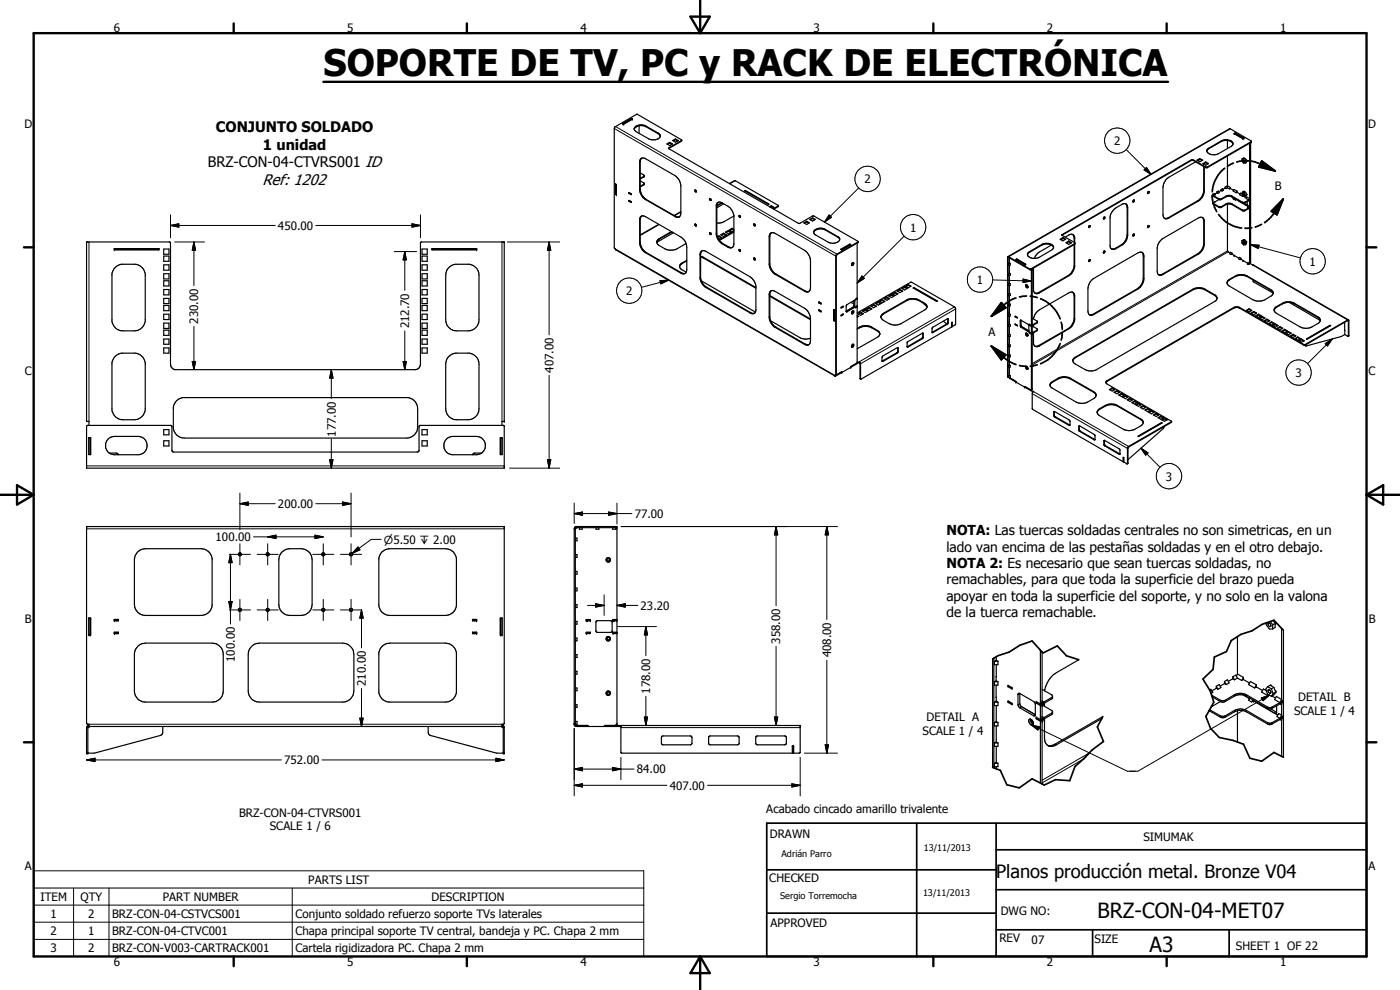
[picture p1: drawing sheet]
<svg xmlns="http://www.w3.org/2000/svg" width="420mm" height="297mm" viewBox="0 0 420 297" stroke-linecap="round" stroke-linejoin="round" font-family="sans-serif">
<defs><g id="words">
<text font-size="11" x="97.1" y="22.8">SOPORTE DE TV, PC y RACK DE ELECTRÓNICA</text>
<g font-size="6.3">
<text x="329.4" y="275.4">BRZ-CON-04-MET07</text>
<text x="345" y="285.6">A3</text>
</g>
<text font-size="5.5" x="298.9" y="263.4">Planos producción metal. Bronze V04</text>
<text font-size="4.6" x="78.8" y="55.4">Ref: 1202</text>
<g font-size="4.4">
<text x="64.8" y="39.8">CONJUNTO SOLDADO</text>
<text x="78.9" y="45">1 unidad</text>
<text x="62.3" y="50.2">BRZ-CON-04-CTVRS001 ID</text>
</g>
<g font-size="4.1">
<text x="284" y="160.5">NOTA: Las tuercas soldadas centrales no son simetricas, en un</text>
<text x="284" y="165.5">lado van encima de las pestañas soldadas y en el otro debajo.</text>
<text x="284" y="170.4">NOTA 2: Es necesario que sean tuercas soldadas, no</text>
<text x="284" y="175.3">remachables, para que toda la superficie del brazo pueda</text>
<text x="284" y="180.3">apoyar en toda la superficie del soporte, y no solo en la valona</text>
<text x="284" y="185.2">de la tuerca remachable.</text>
</g>
<g font-size="3.5">
<text x="34.2" y="9.6">6</text>
<text x="104.2" y="9.6">5</text>
<text x="174.2" y="9.6">4</text>
<text x="244.2" y="9.6">3</text>
<text x="314.2" y="9.6">2</text>
<text x="384.2" y="9.6">1</text>
<text x="7.3" y="38.4">D</text>
<text x="410.6" y="38.4">D</text>
<text x="334.3" y="43.5">2</text>
<text x="259.4" y="55">2</text>
<text x="382.6" y="56.9">B</text>
<text x="83.4" y="68.9">450.00</text>
<text x="273.1" y="69.5">1</text>
<text x="393" y="79.7">1</text>
<text x="187.9" y="88.6">2</text>
<text x="293.2" y="85.2">1</text>
<text x="59.5" y="97.1" transform="rotate(-90 59.5 97.1)">230.00</text>
<text x="122.8" y="98.6" transform="rotate(-90 122.8 98.6)">212.70</text>
<text x="296.7" y="100.7">A</text>
<text x="7.4" y="112.6">C</text>
<text x="166.1" y="111.8" transform="rotate(-90 166.1 111.8)">407.00</text>
<text x="388.8" y="113.1">3</text>
<text x="410.7" y="112.6">C</text>
<text x="100.7" y="131" transform="rotate(-90 100.7 131)">177.00</text>
<text x="349.9" y="144.2">3</text>
<text x="83.4" y="152.4">200.00</text>
<text x="190.5" y="155.4">77.00</text>
<text x="64.7" y="162.3">100.00</text>
<text x="192.3" y="182.9">23.20</text>
<text x="7.4" y="186.9">B</text>
<text x="410.8" y="186.9">B</text>
<text x="234.2" y="193.1" transform="rotate(-90 234.2 193.1)">358.00</text>
<text x="249.4" y="197.3" transform="rotate(-90 249.4 197.3)">408.00</text>
<text x="70.5" y="198.6" transform="rotate(-90 70.5 198.6)">100.00</text>
<text x="109.8" y="205.8" transform="rotate(-90 109.8 205.8)">210.00</text>
<text x="195.1" y="208.2" transform="rotate(-90 195.1 208.2)">178.00</text>
<text x="388.4" y="214.5">SCALE 1 / 4</text>
<text x="389.6" y="210.3">DETAIL B</text>
<text x="276.8" y="220.4">SCALE 1 / 4</text>
<text x="278.1" y="216.2">DETAIL A</text>
<text x="85.3" y="229.3">752.00</text>
<text x="191.1" y="232">84.00</text>
<text x="201" y="236.9">407.00</text>
<text x="71.7" y="245">BRZ-CON-04-CTVRS001</text>
<text x="230" y="243.9">Acabado cincado amarillo trivalente</text>
<text x="81" y="249.2">SCALE 1 / 6</text>
<text x="231" y="251.5">DRAWN</text>
<text x="343.1" y="252.3">SIMUMAK</text>
<text x="7.4" y="261.1">A</text>
<text x="410.7" y="261.1">A</text>
<text x="92.5" y="265.2">PARTS LIST</text>
<text x="230.9" y="264.6">CHECKED</text>
<text x="12.1" y="270.3">ITEM</text>
<text x="15.2" y="275.4">1</text>
<text x="24.2" y="270.3">QTY</text>
<text x="26.5" y="275.5">2</text>
<text x="33.6" y="275.5">BRZ-CON-04-CSTVCS001</text>
<text x="48.8" y="270.3">PART NUMBER</text>
<text x="88.6" y="275.5">Conjunto soldado refuerzo soporte TVs laterales</text>
<text x="129.5" y="270.3">DESCRIPTION</text>
<text x="300.3" y="274.5">DWG NO:</text>
<text x="15.2" y="280.6">2</text>
<text x="26.5" y="280.5">1</text>
<text x="33.6" y="280.6">BRZ-CON-04-CTVC001</text>
<text x="88.6" y="280.6">Chapa principal soporte TV central, bandeja y PC. Chapa 2 mm</text>
<text x="231.3" y="278.3">APPROVED</text>
<text x="15.2" y="285.7">3</text>
<text x="26.5" y="285.7">2</text>
<text x="33.6" y="285.7">BRZ-CON-V003-CARTRACK001</text>
<text x="88.6" y="285.7">Cartela rigidizadora PC. Chapa 2 mm</text>
<text x="299.9" y="282.6">REV</text>
<text x="309.6" y="283.3">07</text>
<text x="328.5" y="283.1">SIZE</text>
<text x="370.9" y="285.1">SHEET 1 OF 22</text>
<text x="34.2" y="289.9">6</text>
<text x="104.2" y="289.9">5</text>
<text x="174.2" y="289.9">4</text>
<text x="244.2" y="289.9">3</text>
<text x="314.2" y="289.9">2</text>
<text x="384.2" y="289.9">1</text>
</g>
<text font-size="3.3" x="115.2" y="163.1">n5.50 x 2.00</text>
<g font-size="2.7">
<text x="234.5" y="257.1">Adrián Parro</text>
<text x="277.2" y="255.3">13/11/2013</text>
<text x="234.1" y="269.7">Sergio Torremocha</text>
<text x="277" y="268.7">13/11/2013</text>
</g>
</g></defs>
<g fill="none" stroke="#000" stroke-width=".35">
<path d="M189.5 35.6l.3 .1-2.7 1.6M189.5 35.6l-2.7 1.5 .3 .2M189.5 35.6l-2.6 1.5 .2 .2M190.3 38.8l.6 .7 3.8 2.2 .9 .3h1a1.88 1.88 0 0 0 1.6-1.1M190.3 38.8a2.33 2.33 0 0 1 3.5-1l3.8 2.2 .5 .5 .1 .4M190.3 38.8a2.53 2.53 0 0 1 3.5-.8l4 2.3 .4 .6M191.8 37.7v2.3M370.7 39.9l-.3 .2 2.6 1.5M370.7 39.9l2.6 1.5-.3 .2M184.7 58.3h.1M184.7 55.2l.3 .2v3.1l-.3-.2zM188.8 57.8l.6 .4v.2l-.6-.4z"/>
<path d="M188.8 58l.6 .3M192.1 51.9l1.2 .8v.4l-1.2 .6M192.1 54.3l1.2 .7-.1 .5-1.1 .6M192.6 47.5l-.6 .9v8.7a4 4 0 0 0 1.7 2.8l9.1 5.2h1.1M192.6 47.5l-.5 1.1v8.1a3.9 3.9 0 0 0 1.8 3.1l8.8 5.1 1.2 .2M192.6 47.5l1.1 .1 8.9 5.1a3.9 3.9 0 0 1 1.7 3.1v8.2l-.4 1.1M193.3 52.7l-1.2 .8M193.3 55.1l-1.2 .8M200.1 43.2l.9-.5 .8 .5-.8 .5zM200.7 44.6l39 22.5 4.5-2.3 13.3 7.6M200.7 44.5v.1M201 42.9l-.7 .4"/>
<path d="M201 42.9l.6 .4M201 42.7v.2M201.9 42.2l.8-.5 .9 .5-.9 .5zM202.7 41.9l-.6 .4M202.7 41.9l.7 .4M202.7 41.7v.2M204.6 42l-13.3-7.7-6.8 3.8-.1 36.3 .3 .5 65.9 37.9M204.6 42l-3.9 2.3v.3M204.6 42l-.1 .4-3.8 2.1M208.5 57.1l.3-.1 .2 .5h-.3zM208.7 57l.3 .5M209 57.5l-.1 .1"/>
<path d="M213.1 59.6l.3 .5M213.2 59.6h-.3v.3l.5 .2M213.2 59.6l.2 .5M218.9 55.1l1.7-.9 13 7.4v.4l-1.4 .7M223.5 57.3l.2-.2 7.1 4.2h-.2zM223.7 57.1v.1M223.7 57.2l7 4.1M223.7 57.2l-.1 .1M340.3 60l-.3 .5M344.5 57.5l.1-.1a.28 .28 0 0 1 .2 .5 .28 .28 0 0 1-.4 0zM344.7 57.4l-.3 .6M358.8 48.6l-8 4.6a3.8 3.8 0 0 0-1.8 3.1v8.1l.5 1.1"/>
<path d="M359.2 48l.9-.4 .9 .4-.9 .6zM360.1 47.8l-.7 .4M360.1 47.8l.7 .4M360.1 47.6v.2M360.2 47.9l-.5 .1M361 49.1l.9-.5 .8 .5-.8 .5zM361.3 50v7.1a3.8 3.8 0 0 1-1.8 3.1l-8.9 5.1-1.1 .2M361.3 49.1v.1M361.4 50v7.3a3.8 3.8 0 0 1-1.7 3l-8.9 5.1-.7 .3-.6-.2M361.4 49.1v.2M361.9 48.8l.6 .4M361.9 48.8l-.7 .4"/>
<path d="M361.9 48.6v.2M364 58.3l.4-.3 .3 .5-.4 .2M364 58.3v.5M364 58.8h.1M364 58.8l1.8 1.1M364 58.3l.3 .4M364.3 58.7l-.3-.1 1.8 1h.8a3.3 3.3 0 0 1 2.5-1l4.1 2.1 2.1-1-.3 .2M365.2 57.9l-.6 .3M365.2 57.6l.5-.3 .2 .5-.4 .2M365.2 57.6l.3 .4M365.2 57.6v.3M365.2 57.9l.3 .1"/>
<path d="M365.8 59.9h.8a3.3 3.3 0 0 1 2.5-1.1l4.1 2.2 2.1-1.1M365.8 59.9l-1.2 .7M366.5 57.1l-.7 .4M366.5 56.9l.4-.3 .3 .5-.5 .2M366.5 56.9l.2 .4M366.5 56.9v.2M366.5 57.1l.2 .2M367.7 56.4l-.6 .4M367.7 56.1l.4-.2 .3 .4M367.7 56.1l.2 .5M367.7 56.1v.3M367.7 56.4l.2 .2"/>
<path d="M368.4 42.2v2.3M368.4 46.8v8.9M368.4 55.7l-.2 .3M368.4 55.7l.9 .6M368.4 56.3l.6 .4M368.4 56.3l-.5 .3M369.3 56.6l.9 .5M369.3 58.8l.9 .6M369.3 56.3l-.3 .4M369.3 56.6l-.3 .1M369.3 56.3v.3M370 43.1a2.61 2.61 0 0 0-3.4-.6l-3.8 2.1-.6 .7"/>
<path d="M370 43.2a2.23 2.23 0 0 0-3.2-1.1l-4.3 2.5-.3 .7M370 43.2l-.5 .7-3.8 2.2a2.48 2.48 0 0 1-3.5-.8M370 43v.2M370.3 59.4l-.2 .2 .4 .3M370.7 59.6l-.2 .3M370.8 59.7l3.7 2.1M370.8 59.7l-.3 .2M370.8 59.6v.1M371.3 57.7l.8 .5M371.3 57.4l-.3 .4M371.3 57.7l-.3 .1M371.3 57.4v.3"/>
<path d="M371.3 57.4l-.9-.5-.3 .4 .9 .5M372.7 58.2l-.4-.2-.3 .4 .9 .5M372.7 47.7h.5M372.7 47.7v.6l.5 .7 .5-.1M372.9 57.6l.6 .4M372.9 57.6l-.3 .4 .3 .7 .6 .4M373 58.8l-.1 .1M373 58.1l.4 .2v.3l-.4-.2zM373.1 48l.2 .2v.4l-.3-.2zM373.1 58.8l-.2 .1M373.2 47.5h.4M373.2 47.5l-.5 .2"/>
<path d="M373.2 47.7l.5 .6M373.3 47.5h.1M373.3 47.5h-.1M373.5 57.5l.3 .2M373.5 57.4v.1M373.5 58l.2 .7M373.5 57.4l-.6 .2M373.6 47.5l.5 .5M373.6 47.5l-.4 .2M373.6 59l.5 .3M373.7 48.3v.6M373.7 58.7l-.2 .4"/>
<path d="M373.8 57.7l.4 .7M373.8 57.7l-.3 .3M374.1 48l-.1 .8-.3 .1M374.1 48l-.4 .3M374.2 58.4l-.7 .7M374.2 58.4l-.5 .3M374.2 59.1l.8 .5-.2 .4-.8-.4zM374.9 43l.1 16.9M375 59.9l-.2 .1M375.2 42.8l.1 .3M375.3 42.8v.2M375.3 59.9h.1"/>
<path d="M375.3 43.1v35.8l-.4 .3M375.3 59.9l-.3 .2M375.5 42.3h.1M375.5 42.3l-6.5-3.6-66.5 38.3M375.5 42.7l-13.3 7.6h-.4l-3.7-2.2h-.5l-38.9 22.5M375.5 42.3l.1 .1M375.5 42.7h.1M375.5 42.7l-.2 .4M375.6 42.4l-13.5 7.8-4-2.3h-.5l-38.9 22.5 3.9 2.5M375.6 42.4l-.1 .3M34.3 74.6h13.4v.3h-13.4zM47.7 74.6v.3"/>
<path d="M49.1 74.7h1.6v1.6h-1.6zM49.1 79.5h1.6v1.6h-1.6zM49.1 76.8h1.6v1.6h-1.6zM126.6 74.7h1.6v1.6h-1.6zM126.6 76.8h1.6v1.6h-1.6zM126.6 79.5h1.6v1.6h-1.6zM129.7 74.6h13.3v.3h-13.3zM129.7 74.6v.3M188.8 60.4v-.3l.6 .4M188.8 60.4l.6 .3v-.2M188.8 60.4h.1M188.8 60.4l.6 .3"/>
<path d="M188.8 60.2l.6 .3M192.6 64.8l-.6 .9 .1 7.7a3.6 3.6 0 0 0 1.6 2.4l10.6 6.2 .5 .2 .9-.2M192.6 64.8l-.5 1.1v6.8a3.8 3.8 0 0 0 1.8 3l10.6 6.1 1.2 .2M192.6 64.8l1.1 .2 10.6 6.1a3.9 3.9 0 0 1 1.8 3.1v6.7l-.2 .8M197.1 72.7l.7 1a5.3 5.3 0 0 0 4.1 1.4l1-.3 3-1.7M197.1 72.5v.2M197.7 67.3l-5.6 3.2M201.5 69.5l-3.9 2.3-.5 .9M201.7 69.6l-3.9 2.2-.6 .7M202.1 69.8l-5 2.9M204.3 63.5l-2 1.1M206.1 78.3l-1.9 1.1-.2 .6"/>
<path d="M206.1 78.1l-1.6 .9-.5 1M208.7 67.2l-.2 .3 .4 .4 .1-.2M208.7 67.2l.3 .5M210.3 77.1l16.6 9.4M210.3 76.9l16.6 9.4M210.7 75.3l-.4 .8v7.3a3.8 3.8 0 0 0 1.7 2.7l13.3 7.7 1.1 .2M210.7 75.3l1.2 .1 13.2 7.7a4.1 4.1 0 0 1 1.8 2.8l-.2 7.7M210.7 75.3l-.6 .9v7.3a4 4 0 0 0 1.8 2.8l13.2 7.6 .7 .2 .6-.1M212.9 69.8l.4 .1 .1 .5-.4-.2zM213.1 69.8l.3 .5M215.5 60.7l-.4 .8v8.8l.8 1.8M215.5 60.7l1.2 .2a5.8 5.8 0 0 1 2.7 1.9l.8 1.8v8.8l-.2 .7-.4 .2"/>
<path d="M215.5 60.7l-.4 .4-.1 .5v8.8a4.1 4.1 0 0 0 1.7 2.8l2 1.1h.9M215.8 70.8l.8 .4-1 .5M215.8 71l.6 .4M215.8 71l-.4 .2M215.8 70.8l-.5 .2M215.8 70.8v.2M215.9 72.1l1 .9 2 1.2 .7 .1M216.3 70.4l.9-.4 .8 .4-.8 .6zM216.6 60.8l-1.5 .8M216.8 60.9l-1.7 .9M217.2 70.1l-.7 .4M217.2 70.1l.6 .4"/>
<path d="M217.2 70v.1M217.2 61.1l-2.1 1.3M217.7 69.6l.9-.4 .8 .4-.8 .5zM218.6 69.4l.6 .4M218.6 69.4l-.7 .4M218.6 69.2v.2M219.7 68.7l.5 .3M219.7 68.7l-.7 .4M219.7 68.5l-.8 .5 .8 .5 .5-.3M219.7 68.5l.5 .3M219.7 68.5v.2M220.2 64.8l-3.5 2-1.6 .1"/>
<path d="M220.2 69.6l-4.3 2.5M220.2 69.5l-4.4 2.5M221.9 64.6l-.1 .3 .2 .3h.2M221.9 74.8l-.1 .3 .2 .3h.2M221.9 64.6l.3 .6M221.9 74.8l.3 .6M226.3 77.4l.3 .2v.4l-.3-.1zM226.3 67.2l.3 .2v.4l-.3-.2zM226.4 67.2l.2 .5M226.4 77.4l.2 .5M231.1 70.1l.8-.3 .7 .2 8.9 5.1 .7 .6 .7 1.2 .3 1.3v8.2a1.09 1.09 0 0 1-.5 1.1 1.09 1.09 0 0 1-1.2-.1l-9.1-5.3a4 4 0 0 1-1.6-2.9v-8.2zM231.2 62.1h.1"/>
<path d="M231.4 62v.3M231.5 69.8l-.5 .9 .1 9.1a3.9 3.9 0 0 0 1.7 2.4l8.8 5.1 .5 .2 .7-.1M231.5 61.9l.6 .4M231.5 61.9l-.4 .2M231.5 61.7l.8 .5-.5 .3M231.5 61.7l-.5 .3M231.5 61.7v.2M233.6 61.8l-1.5 .9M241.2 66.8l.9-.4 .8 .4-.8 .6zM242.1 66.6l-.7 .4M242.1 66.6l.6 .4M242.1 66.4v.2"/>
<path d="M243 65.8l.9-.4 .8 .4-.8 .5zM243.9 65.6l-.7 .4M243.9 65.6l.6 .4M243.9 65.4v.2M244.2 69.8a2.6 2.6 0 0 1 3.5-.8l4 2.3 .3 .6M244.2 69.8a2.25 2.25 0 0 1 3.2-1.1l4.3 2.4 .3 .8M244.2 69.8l.3 .6 4 2.2a2.47 2.47 0 0 0 3.5-.7M251 76.6h.1M251 76.6v36M252.4 74.8l2.6-1.5 .3 .1-2.7 1.6zM252.4 74.8h.1M255.8 78.9l.3-.1 .1 .4-.3 .4-.3-.1"/>
<path d="M255.8 78.9l-.2 .6M255.8 78.9l-.2 .5M256 78.8l-.4 .7M257.2 72.9v35.8l-.2 .4M257.5 72.4h.1M257.5 72.8l-6.5 3.8M257.5 72.4v.4M257.5 72.6l-6.3 3.6-.4 .6v35.9M257.5 72.8h.1M302.6 77.3l6.4 3.6M302.6 77.3h.1M302.6 77.3v35.9"/>
<path d="M302.7 79v.5h.5v-.5M302.7 79h.5M302.9 77.3v1.6M302.9 79.5v2.4M302.9 78.9l.3 .1M302.9 78.9l-.2 .1M305.2 77.7l-.3 .2 2.6 1.5M305.2 77.7l2.6 1.6-.3 .1M315.5 73.5l-4.1 2.5-1 1.5M315.5 73.5a3.1 3.1 0 0 0-2.8 0l-4 2.4-.4 .6M315.5 73.5l.6 .6M316.2 74.1a1.87 1.87 0 0 0-1.6-1.1h-1l-.9 .3-4 2.4-.4 .8"/>
<path d="M316.2 74.1l-.1 .4-.5 .5-3.7 2.2-1 .3h-1a2.05 2.05 0 0 1-1.6-1M318.2 71.8l.8-.5 .8 .5-.8 .5zM319 71.5l.6 .4M319 71.5l-.7 .4M319 71.3v.2M319.6 71.2l1.1-.7a1.06 1.06 0 0 1 1.2-.2 1.06 1.06 0 0 1 .6 .9v1.6M319.9 72.8l.8-.5 .9 .5-.9 .5zM320.7 72.5l.7 .4M320.7 72.5l-.6 .4M320.7 72.3v.2M322.2 70.7l.2 2M322.4 73.4v6.5a4 4 0 0 1-1.8 2.8l-8.9 5.1-1.1 .1"/>
<path d="M322.5 73.3v6.7a4.4 4.4 0 0 1-1.8 2.8l-9.3 5.3a.93 .93 0 0 1-1.2-1v-6.7M322.6 72.9l-13.5 7.8M322.6 72.9l-.1 .4-13.1 7.6M326.7 68.2l.1 .1M326.8 78.5h.1M326.8 68.3h.1M327 77.9l-.3 .5M327 67.7l-.3 .5M327.1 67.6l-.4 .6M327.1 77.9l-.4 .3 .1 .3M327.1 77.9l.1 .2-.4 .4M327.1 67.6v.4l-.3 .3"/>
<path d="M331.3 65.2h.2a.3 .3 0 0 1 0 .4 .3 .3 0 0 1-.4 0zM331.4 75.3a.27 .27 0 0 1 .1 .4 .27 .27 0 0 1-.4 .1zM331.4 75.3l-.3 .5M331.4 65.1l-.3 .5M337.9 61.2l.4 1.1-.1 8.4a4.1 4.1 0 0 1-1.7 2.8l-2 1.1-.9 .1M337.9 61.2l.4 .4 .1 .8v8.1a3.7 3.7 0 0 1-1.7 3.1l-2 1.1-.7 .1-.4-.1M337.9 61.2h-1l-2 1.2a4 4 0 0 0-1.7 2.7v8.8l.4 .8M340.1 60.1l.3-.1v.2l-.3 .4zM340.1 70.3l.1-.1a.3 .3 0 0 1 .2 .4 .3 .3 0 0 1-.4 .2zM340.3 70.2l-.3 .5M342.7 75.7l.4 .4 .2 .8v7a4.1 4.1 0 0 1-1.8 2.8l-13.2 7.7-.7 .2-.7-.2M342.7 75.7l-1.2 .2-13.2 7.6a3.8 3.8 0 0 0-1.8 3.1v6.7l.4 1.1"/>
<path d="M342.7 75.7l.4 .8v7.3a4.1 4.1 0 0 1-1.7 2.8l-13.3 7.6-1.2 .2M344.5 67.7l.3-.1 .1 .3-.4 .4zM344.7 67.7l-.3 .5M348.3 72.1l11.4-6.7a1.08 1.08 0 0 1 1.2-.1 1.08 1.08 0 0 1 .5 1.1v7a3.7 3.7 0 0 1-1.7 2.8l-10.7 6.1a1.03 1.03 0 0 1-1.1 .2 1.03 1.03 0 0 1-.6-.9v-7.3l.2-1zM360.8 65.3l.5 1v6.8a3.9 3.9 0 0 1-1.8 3l-10.9 6.3h-.9M364 60.9v.3M364 61.1l2 1.2 .6-.1 1.8-1M364 60.9l2.1 1.2 2.3-1.1h.9l3.9 2.1 2.1-1.1-.3 .2M364 61.1v.1M364.6 60.6h.1M364.6 60.5l-.6 .4M364.6 60.5v.1"/>
<path d="M368.4 61.2v14l.7 .7M368.4 61.2l1.3 .2 3.3 1.9 .6-.1 1.7-.9M369.7 76.2l.7 .4M369.7 75.9l-.4-.2-.3 .4 .5 .3M369.7 75.9l-.2 .5M369.7 76.2l-.2 .2M369.7 75.9v.3M370.4 76.6l1.4 .9M371.8 60.2l2.3 1.4 .2-.1M372.4 77.8l2.1 1.2M372.4 77.5l-.5-.3-.2 .4 .4 .3M372.4 77.5l-.3 .4"/>
<path d="M372.4 77.8l-.3 .1M372.4 77.5v.3M372.7 72.2v.7l.5 .6 .5-.1M373.1 72.6l.3 .2-.1 .3-.2-.2zM373.2 72.2l.5 .6M373.2 72.2h-.5M373.3 72h-.1M373.3 72h.3M373.3 72l-.6 .2M373.4 61l.9 .5M373.6 72l.5 .5M373.6 72l-.4 .2"/>
<path d="M373.7 72.8v.6M374.1 72.5l-.1 .7-.3 .2M374.1 72.5l-.4 .3M374.3 60.5v1M374.6 61.6l.4 .3-.2 .5-.5-.3zM374.8 79.2l.2-.2-.4-.3-.3 .5h.5M375 60.1v2.1M375 62.4v16.7l-.4 .1M375 62.4l-.2 .2 .2 .1M375 60.1l-.2 .1 .2 .2M375 62.2l-.2 .2M375.1 79l29.6 17"/>
<path d="M375.3 62.3h.1M375.3 62.3l-.3 .1M34.3 80.6l1-.9 1.2-.4h4.2a3.5 3.5 0 0 1 2.9 2.9v14.2a3.4 3.4 0 0 1-3.4 2.9h-3.3a3.4 3.4 0 0 1-3.3-2.9v-14.2zM49.1 84.2h1.6v1.6h-1.6zM49.1 89.5h1.6v1.6h-1.6zM49.1 94.3h1.6v1.6h-1.6zM49.1 99.1h1.6v1.5h-1.6zM49.1 96.9h1.6v1.7h-1.6zM49.1 91.7h1.6v1.5h-1.6zM49.1 86.9h1.6v1.6h-1.6zM49.1 82.1h1.6v1.6h-1.6zM126.6 82.1h1.6v1.6h-1.6z"/>
<path d="M126.6 84.2h1.6v1.6h-1.6zM126.6 86.9h1.6v1.6h-1.6zM126.6 89.5h1.6v1.6h-1.6zM126.6 91.7h1.6v1.5h-1.6zM126.6 94.3h1.6v1.6h-1.6zM126.6 96.9h1.6v1.7h-1.6zM126.6 99.1h1.6v1.5h-1.6zM134.4 80.6l1-.9 .8-.3 4.7-.1a3.4 3.4 0 0 1 2.9 3.3v13.3a3.3 3.3 0 0 1-3.4 3.4h-3.3a3.3 3.3 0 0 1-3.3-3.4v-13.3l.2-1.3zM204 80l.2 .6 1.7 1.1M205.9 81.7l-.2 .3M210.5 84.3l16.2 9.3M226.7 93.6l-.3 .4"/>
<path d="M231 87.7l.7-.5 .7 .1 9.1 5.2a4.2 4.2 0 0 1 1.7 3v6.8a1.1 1.1 0 0 1-.5 1.1 1.1 1.1 0 0 1-1.2-.1l-8.9-5.1a4 4 0 0 1-1.8-3v-6.8zM231 88.9l12.2 7M231 88.7l12.2 7M231.2 87.5l-.1 8.2a4.1 4.1 0 0 0 1.7 2.4l8.8 5.1 1.2 .2M231.3 96.3l9 5.2 1.1 .2 1.8-.2M231.5 87.2l-.4 .3M245.8 90.8l.6 .4v-.2M245.8 93l.6 .3v.3l-.6-.4zM245.8 90.8v-.2l.6 .4M245.8 90.8h.1M245.8 93.2h.1M245.8 93.2l.6 .3"/>
<path d="M245.8 90.6l.6 .4M245.8 90.8l.6 .4M250.2 92.9l.3 .2v3.1l-.3-.2zM250.2 96l.3 .1M252.4 92.2l.7-.3v.2l-.7 .4zM252.4 94.6l.7-.4v.2l-.7 .4zM252.9 94.4l-.5 .3M252.9 92l.2 .1M252.9 94.4h.2M252.9 91.9v.1M252.9 94.2v.2M252.9 92l-.5 .3"/>
<path d="M254.1 91.5l2.1-1.3 .3 .1-.1 2-2.3 1.3zM255.3 90.7l.9 .5M255.7 93.5l.2-.2a.43 .43 0 0 1 .2 .6 .43 .43 0 0 1-.5 .2zM255.8 93.4l-.2 .5M256 93.3l-.4 .7M256.2 90.2l-.1 1.9-2.2 1.3M257.2 93.9l16.3-9.2 13.2 7.6 .1 5-1.1 .7M257.2 94.9l.3 .1M257.2 94.7l.5 .2-.5 .3M257.2 98.8a4.1 4.1 0 0 1 4.4-.5l2 1.2 .5 .7M257.2 98.6a4 4 0 0 1 4.4-.5l2.2 1.4 .3 .7M257.2 91.7l-.5 .6 .5-.3"/>
<path d="M257.2 89.4l-.5 .6 .5-.4M257.4 94.1l.9-.5 .8 .5-.8 .5zM258.3 93.9l-.7 .3M258.3 93.9l.6 .3M258.3 93.6v.3M258.8 93.3l.9-.5 .8 .5-.8 .5zM259.7 93l-.7 .4M259.7 93l.6 .4M259.7 92.8v.2M259.9 92.7l.9-.5 .9 .5-.9 .4zM260.8 92.4l-.7 .4M260.8 92.4l.6 .4"/>
<path d="M260.8 92.2v.2M261.4 91.9l.8-.5 .8 .5-.8 .4zM262.2 91.6l-.7 .3M262.2 91.6l.6 .3M262.2 91.4v.2M262.8 91.1l.8-.5 .8 .5-.8 .4zM263.6 90.8l-.7 .3M263.6 90.8l.6 .3M263.6 90.6v.2M263.9 90.4l.8-.5 .9 .5-.9 .5zM264.7 90.1l-.6 .4M264.7 90.1l.7 .4"/>
<path d="M264.7 89.9v.2M265.3 89.6l.8-.5 .9 .5-.9 .5zM266.1 89.3l-.6 .4M266.1 89.3l.7 .4M266.1 89.1v.2M266.7 88.8l.8-.5 .9 .5-.9 .5zM267.5 88.5l-.6 .4M267.5 88.5l.7 .4M267.5 88.3v.2M267.8 88.1l.8-.4 .9 .4-.9 .5zM268.6 87.9l-.6 .4M268.6 87.9l.7 .4"/>
<path d="M268.6 87.7v.2M269.2 87.3l.9-.4 .8 .4-.8 .5zM270.1 87l-.7 .4M270.1 87l.6 .4M270.1 86.9v.1M270.6 86.5l.9-.5 .8 .5-.8 .5zM271.5 86.2l-.7 .4M271.5 86.2l.6 .4M271.5 86v.2M271.7 85.9l.9-.5 .8 .5-.8 .5zM272.6 85.6l-.7 .4M272.6 85.6l.7 .4"/>
<path d="M272.6 85.4v.2M274.3 86.3l7 4-.2 .2-7-4.1M274.3 86.3l-.2 .1M274.3 86.3v.1M274.3 86.4l7 4M274.3 86.4h-.2M276.9 99.9l-.1 1.5-4.6 2.7M277.1 91l1.1 .9M278.2 92.1l-.7-.9-1.8-1-.9-.4h-1.7l-8 4.4-.7 1M278.2 92.1l-.5 .8-7.5 4.3a4 4 0 0 1-3.3-.1l-1.8-1-.7-.9M278.2 92.1l-.2-.6-.5-.5-2.3-1.3h-2.5l-7.6 4.3-.6 .6-.1 .6M279.9 98.2l4.6-2.6-.1 1.6-4.6 2.6-.1-1.3z"/>
<path d="M283.1 96.4l1 .8M284.1 97.2l-4.4 2.5M284.4 95.6v1.1l-.3 .5M285.7 98v-1.3l-.1 .1v1.3l-27.3 15.7v-4.7l-.4-.6M285.7 98h.1M285.7 98l-.1 .1M302.7 94.3h.5M302.7 82.1h.5M302.7 97.4v.5h.5v-.5M302.7 82.1v.5h.5v-.5M302.7 85.1v.5h.5v-.5M302.7 88.2v.5h.5v-.5"/>
<path d="M302.7 91.3v.5h.5v-.5M302.7 94.3v.5h.5v-.5M302.7 88.2h.5M302.7 97.4h.5M302.7 91.3h.5M302.7 85.1h.5M302.9 88.1l-.2 .1M302.9 82.6v2.4M302.9 85.6v2.5M302.9 88.7v2.4M302.9 91.8v2.3M302.9 94.8v2.4"/>
<path d="M302.9 97.9v2.4M302.9 81.9l.3 .2M302.9 81.9l-.2 .2M302.9 88.1l.3 .1M302.9 94.1l.3 .2M302.9 94.1l-.2 .2M302.9 97.2l.3 .2M302.9 97.2l-.2 .2M302.9 91.1l.3 .2M302.9 91.1l-.2 .2M302.9 85l.3 .1M302.9 85l-.2 .1"/>
<path d="M304.7 94.9l.6 .3v.2l-.6-.3zM304.7 97.2l.6 .4v.2l-.6-.4zM304.7 95v.1M304.7 97.4h.1M304.7 97.4l.6 .3M304.7 94.9v.1M304.7 97.2v.2M304.7 95l.6 .3M306.3 96.1l2.3 1.3v2.1l-2.2-1.3-.2-.4zM306.4 96.1l.2 1.9 2.2 1.3M307.9 85.5l.5 .3v.5a.57 .57 0 0 1-.5-.8zM308 85.5l.5 .7"/>
<path d="M308 99.9l.5 .8M308.1 99.9a.4 .4 0 0 0-.2 .6 .4 .4 0 0 0 .6 .1v-.1M308.1 99.9l.1 .1M308.2 85.5l.3 .5M308.9 99.9l.6 .3M308.9 97.5v-.2l.6 .4M308.9 99.9v-.2l.6 .3M308.9 97.5l.6 .4M308.9 99.9h.1M308.9 97.5h.1M308.9 97.3v.2M308.9 99.7v.2"/>
<path d="M308.9 99.9l.7 .3M308.9 97.5l.7 .4M309 80.7h.1M309 80.9h.1M309 80.7l-6.5-3.7-.1 36 .2 .2M309.1 80.9h.2M309.3 80.9h.1M309.4 80.8v36.2M309.5 97.7h.1M309.5 100h.1M309.7 80.7l.1 16.8 .3-.1-.3-.2M309.8 97.7v2.2"/>
<path d="M309.8 95.5l1.4 .8 .2 .5-1.8 1.1M309.8 99.9l-.3 .1M309.8 97.5l-.3 .2M309.8 97.7l-.3 .2M309.8 99.6l.3 .1-.3 .2M309.8 97.7l.3-.1-.3 .4M309.9 97.9l1.3 .7 .2 .5-1.8 1.1M310.2 97.5v.5M310.2 99.9v3.1l.4 .9M311.4 98.9l-1.8 1.1M311.4 96.5l-1.8 1.2M321.9 87.7l-1.2 .2-9.3 5.4a3.8 3.8 0 0 0-1.2 2.4"/>
<path d="M321.9 87.7l.5 .8v7.3a4 4 0 0 1-1.8 2.8l-8.9 5.1-1.1 .2M321.9 87.7l.6 .9v7.3a4.1 4.1 0 0 1-1.8 2.8l-8.8 5.1-.5 .2-.8-.1M365.2 89.5l-.4-.7-3.2-1.8a4 4 0 0 0-3.6 0l-35.3 20.4-.7 .9M365.2 89.5l-.4-.9-3.2-1.9a4 4 0 0 0-3.6 0l-35.3 20.5-.7 .7v.4M365.2 89.5l-.3 .7-.4 .3-35.4 20.4a3.5 3.5 0 0 1-3.5 0l-2.9-1.7-.7-.9M368.2 85l.8-1 2.3-1.2a4 4 0 0 1 3 .2l7 4.1 .7 .7M368.2 85l.6 .7 7.2 4.3 1 .3h1.4l1.2-.3 2-1.2 .5-.8M368.2 85l.3-.9 2.2-1.3a3.9 3.9 0 0 1 3.6 0l7.3 4.2 .4 .6 .1 .4M374 93.1l.9-.5 .8 .5-.8 .5zM374.9 92.8l.6 .5M374.9 92.8l-.7 .5M374.9 92.6v.2"/>
<path d="M375.4 93.9l.9-.4 .8 .4-.8 .5zM376.1 84l.1 .6 5.9 3.3M376.3 93.6l.7 .4M376.3 93.6l-.7 .4M376.3 93.5v.1M376.8 94.7l.9-.4 .8 .4-.8 .5zM377.7 94.5l.7 .4M377.7 94.5l-.7 .4M377.7 94.3v.2M378 95.4l.8-.5 .8 .5-.8 .5zM378.8 95.1l.7 .4M378.8 95.1l-.6 .4"/>
<path d="M378.8 94.9v.2M379.4 96.2l.8-.4 .9 .4-.9 .5zM380.2 95.9l.7 .4M380.2 95.9l-.7 .4M380.2 95.8v.1M380.8 97l.8-.4 .9 .4-.9 .5zM381.6 96.8l.7 .4M381.6 96.8l-.7 .4M381.6 96.6v.2M381.9 97.7l.8-.5 .9 .5-.9 .5zM382.1 87.8v.2M382.4 92.9l.5-.8 2.2-1.3 2.1-.2 .9 .2 7.4 4.2 .6 .5 .1 .7"/>
<path d="M382.4 92.9l.5-.6 2-1.1a3.7 3.7 0 0 1 3.2-.2l7.4 4.2 .7 .8M382.4 92.9v.4l.7 .7 7.1 4.1a3.9 3.9 0 0 0 3.5 0l2-1.2 .5-.7M382.7 97.4l.7 .4M382.7 97.4l-.6 .4M382.7 97.2v.2M383.3 98.5l.8-.5 .9 .5-.9 .5zM384.1 98.2l.7 .4M384.1 98.2l-.6 .4M384.1 98v.2M384.7 99.3l.9-.5 .8 .5-.8 .5zM385.6 99l.6 .4M385.6 99l-.7 .4"/>
<path d="M385.6 98.8v.2M385.9 99.9l.8-.4 .8 .4-.8 .6zM386.7 99.7l.6 .4M386.7 99.7l-.7 .4M386.7 99.5v.2M386.9 90.7l9.3 5.4M396.2 96v.2M399.1 97.6l.2 .1M403.6 99.1h.1M403.6 96.7v3.7M34.3 107.2l1-.8 1.2-.4h4.2a3.5 3.5 0 0 1 2.9 2.8v14.3a3.4 3.4 0 0 1-3.4 2.8h-3.3a3.4 3.4 0 0 1-3.3-2.8v-14.3zM49.1 104.4h1.6v1.6h-1.6z"/>
<path d="M49.1 101.7h1.6v1.6h-1.6zM126.6 104.4h1.6v1.6h-1.6zM126.6 101.7h1.6v1.6h-1.6zM134.4 107.2l1-.8 .8-.4h4.7a3.4 3.4 0 0 1 2.9 3.3v13.3a3.3 3.3 0 0 1-3.4 3.3h-3.3a3.3 3.3 0 0 1-3.3-3.3v-13.3l.2-1.3zM250.8 112.7l-.3-.1 .1 .3M251 112.6l-.2 .1M252.6 111.8l-2 1.1M252.6 111.8v-.3l-1.6 1M255.3 110.2l-2.7 1.6M255.8 103.4l.1-.1a.45 .45 0 0 1 .2 .6 .45 .45 0 0 1-.5 .2M255.8 103.4l-.2 .7M255.8 103.4l-.2 .5"/>
<path d="M256 103.3l-.4 .8M257.9 108.8l.2 .3v4.5l.2 .1M257.9 108.8l-2.6 1.4M257.9 108.5l-2.6 1.5v.2M257.9 108.5v.3M264.1 100.2l-.8 1-6.1 3.4M265 106.8l4.5-2.4 .1 1.1-.3 .5-4.5 2.5-.1-1.2zM269.4 104.3l-.2 1.5-4.5 2.6M272.4 102.6l4.6-2.7 .1 1.4-.3 .3-4.3 2.5h-.3zM302.7 103.5h.5M302.7 112.7h.5M302.7 103.5v.5h.5v-.5"/>
<path d="M302.7 100.5h.5M302.7 100.5v.5h.5v-.5M302.7 106.6v.5h.5v-.5M302.7 109.6v.6h.5v-.6M302.7 112.7v.5M302.7 106.6h.5M302.7 109.6h.5M302.8 113.2l.2 .3 1.9 1.1M302.9 113.2l.2 .1M302.9 101v2.4M302.9 104v2.4M302.9 107.1v2.4"/>
<path d="M302.9 110.2v2.3M302.9 103.4l-.2 .1M302.9 100.3l.3 .2M302.9 100.3l-.2 .2M302.9 106.4l.3 .2M302.9 106.4l-.2 .2M302.9 112.5l.3 .2M302.9 112.5l-.2 .2M302.9 109.5l.3 .1M302.9 109.5l-.2 .1M302.9 103.4l.3 .1M303 113.2l.1 .1"/>
<path d="M303.1 113.3l1.8 1.1v.2M303.1 113.4l.1 .1M303.2 112.7v.5h-.6M304.9 114.6l2.6 1.6M307.5 116.2l2.5 1.4M307.5 116.2v-.2l2.7 1.5-.2 .1M307.8 110.1l.4-.1 .2 .8-.4-.1zM308 109.9l.5 .8M308.2 100l.3 .5M308.2 110l.3 .5M308.2 100l.2 .5M308.4 100.5h.1"/>
<path d="M309.8 100.1v16.7l-.5 .2M309.8 100.1l-.3 .1M309.8 100.1l.3-.2-.3 .5M310 117.6l-.2 .5v4.5l.2 .3 27.1 15.7M315.1 115.6l.2-.6 .6-.5a5.5 5.5 0 0 1 2.9-1.4h1.1l1.3 .4 7 4 .7 .8M315.1 115.6l.5 .8 7.3 4.2a3.9 3.9 0 0 0 3.6 0l1.7-1 .8-.9M315.1 115.4v.2M315.2 115.4l.7-.7a5.5 5.5 0 0 1 2.9-1.4h1.4l1 .4 7 4 .6 .6M328.8 118.3l.2 .4M328.9 118.3l.1 .4M332.9 116.9l.9-.5 .8 .5-.8 .4zM333.8 116.6l.6 .4"/>
<path d="M333.8 116.6l-.7 .4M333.8 116.4v.2M334.3 117.7l.9-.5 .8 .5-.8 .5zM335.2 117.4l.7 .4M335.2 117.4l-.7 .4M335.2 117.2v.2M335.7 118.5l.9-.5 .8 .5-.8 .5zM336.6 118.2l.7 .4M336.6 118.2l-.7 .4M336.6 118v.2M336.9 119.1l.8-.4 .8 .4-.8 .5zM337.7 118.9l.7 .4"/>
<path d="M337.7 118.9l-.7 .4M337.7 118.7v.2M338.3 119.9l.8-.4 .8 .4-.8 .5zM339.1 119.7l.7 .4M339.1 119.7l-.7 .4M339.1 119.5v.2M387.3 100.8l.8-.5 .8 .5-.8 .5zM388.1 100.5l.6 .4M388.1 100.5l-.7 .4M388.1 100.3v.2M388.7 101.6l.8-.5 .8 .5-.8 .5zM389.5 101.3l.7 .4"/>
<path d="M389.5 101.3l-.7 .4M389.5 101.1v.2M389.8 102.2l.8-.5 .8 .5-.8 .5zM390.6 101.9l.7 .4M390.6 101.9l-.7 .4M390.6 101.7v.2M391.3 103.6l-19.3-11.1-1.1-.3-39 22.6M391.3 103.6h.1M391.3 103.4h.1M391.3 103.4l-19.3-11.2-1.3-.1-38.8 22.5 .4 .6 19.3 11.2M391.4 103.6h.2M391.6 103.6l.2 .2"/>
<path d="M391.7 103.6h-.1M391.7 103.6l.1 .2M392.1 101.7l7-4.1 .3 .1-7.2 4.1zM403.6 100.4l-1.1 .6-10.7 2.8M403.6 100.4l1 .5M404.6 100.9l.2-.1v-4.6l-.1-.3-13.3 7.5M404.6 100.9l.1-4.7h-.3l-12.7 7.4M26.1 127.7l25.2-.1 .3 .3v7.2l.5 .5h73.2l.5-.3v-7.4l.3-.3h25.1l.1 .2v12.7h-125.3zM26.7 131.4h.5v5h-.5zM26.7 127.6v-1.2h-.7v-53.8l25.1 .1 .1 36.6 .2 .8 .6 .6 .5 .2h72.3l.5-.2 .5-.3 .4-1.1 .1-36.6 25-.1v53.8h-.6v1.2M26.7 131.4v5M26.7 136.4h.5"/>
<path d="M27.2 131.4v5M32.6 131.6l1.8-.7h7.1a2.75 2.75 0 0 1 2.6 2.8 2.75 2.75 0 0 1-2.6 2.7h-7.1a2.78 2.78 0 0 1-2.6-1.8 2.78 2.78 0 0 1 .8-3zM32.8 135.9h2l.7 .5M49.1 128.9h1.6v1.6h-1.6zM49.1 132.2h1.6v1.6h-1.6zM52.7 120.6l1-.9 1.2-.4h67.6a3.4 3.4 0 0 1 2.8 3.3v5.5a3.3 3.3 0 0 1-3.3 3.3h-66.7a3.4 3.4 0 0 1-3.3-2.9v-6.3zM126.6 128.9h1.6v1.6h-1.6zM126.6 132.2h1.6v1.6h-1.6zM134.1 131.6l1.8-.7h7.1a2.75 2.75 0 0 1 2.7 2.8 2.75 2.75 0 0 1-2.7 2.7h-7.1a2.76 2.76 0 0 1-2.6-1.8 2.76 2.76 0 0 1 .8-3zM144.6 135.9h-2.1l-.5 .2-.1 .3M150.1 131.4h.6v5h-.6zM150.2 131.4v5"/>
<path d="M150.2 136.4h.5M150.7 131.4v5M316.3 123.5h.2l4.5 2.6v1.5l-4.5-2.5-.2-.3zM316.4 123.4l.2 1.6 4.5 2.6M323.8 127.8l4.8 2.7v1.5l-4.7-2.6zM324 127.8l-.1 1.1 .3 .5 4.4 2.5M329.3 123.8l.1-.6 .6-.6a5.6 5.6 0 0 1 3-1.4l1.4 .1 .9 .3 7.3 4.3 .5 .5v.4M329.3 123.8l.7-.9a5.6 5.6 0 0 1 3-1.4h1.4l.9 .3 7.1 4.1 .7 .9M329.3 123.8l.7 .9 7.1 4.1a3.8 3.8 0 0 0 3.5 0l1.8-1 .7-1M331.4 132.1v1.6l4.5 2.6h.2M331.4 132.1h.1M331.4 132.1l4.6 2.6 .1 1.6"/>
<path d="M331.5 132.1v1.1l.2 .5 4.4 2.5M337.1 138.6v-1.4l.2 .1v1.3l1 .6M337.1 138.6h.2M339.7 120.8l.8-.5 .9 .5-.9 .4zM340.5 120.5l.7 .4M340.5 120.5l-.7 .4M340.5 120.3v.2M340.8 121.4l.9-.5 .8 .5-.8 .5zM341.5 130.9l7.1-4.1 .2 .1-7.1 4.1zM341.7 121.1l.6 .4M341.7 121.1l-.7 .4M341.7 120.9v.2"/>
<path d="M342.2 122.2l.9-.5 .8 .5-.8 .5zM343.1 121.9l.6 .4M343.1 121.9l-.7 .4M343.1 121.7v.2M343.6 123l.9-.4 .8 .4-.8 .5zM344.5 122.7l.6 .4M344.5 122.7l-.7 .4M344.5 122.6v.1M344.7 123.7l.9-.5 .8 .5-.8 .5zM345.6 123.4l.6 .4M345.6 123.4l-.7 .4M345.6 123.2v.2"/>
<path d="M346.1 124.5l.9-.5 .8 .5-.8 .5zM347 124.2l.6 .4M347 124.2l-.7 .4M347 124v.2M347.5 125.3l.9-.5 .8 .5-.8 .5zM348.4 125l.6 .4M348.4 125l-.7 .4M348.4 124.8v.2M348.6 126.8v.1M348.6 126.9h.1M348.6 126.9l-7 4M348.6 125.9l.9-.4 .8 .4-.8 .5z"/>
<path d="M349.4 128l-.4 .7-10.5 9.2M349.5 125.6l.7 .4M349.5 125.6l-.7 .4M349.5 125.5v.1M351.6 126.4l-.1 .3-12.8 7.5-.2 .2v4.6l-.2 .2M351.6 126.4l-12.9 7.5-.3 .5-.1 4.8M26 158h125.3v59.1l-.1 .2h-.5v.7h-124v-.7h-.5l-.2-.3zM172.7 158.5v58.9l.2 .2 3.5 .1v.3M172.7 158.7l.3-.4h12.2v-.3h-12.4l-.5 .7v58.6M172.9 158.4l-.1 .1M173.2 158.3l-.2 .1M173.9 158.3v.5h.8v-.5"/>
<path d="M178.9 158.3v.5h.8v-.5M183.9 158.3v.5h.8v-.5l.5 .5v58.4M185.1 158.3v.3M41.3 165.6l1.1-.7 1.3-.3h16.7a3.4 3.4 0 0 1 3.3 3v14.1a3.4 3.4 0 0 1-3.3 3h-16.7a3.3 3.3 0 0 1-3.4-3.4v-13.3l.3-1.3zM84.7 165.6l1.1-.7 .8-.2 3.7-.1a3.3 3.3 0 0 1 3.4 3.4v13.3a3.3 3.3 0 0 1-3.4 3.4h-3.3a3.4 3.4 0 0 1-3.3-3.4v-13.3l.2-1.3zM114.6 165.6l1.1-.7 1.3-.3h16.7a3.4 3.4 0 0 1 3.3 3v14.1a3.4 3.4 0 0 1-3.3 3h-16.7a3.4 3.4 0 0 1-3.3-3v-14.1zM172.7 166.4h.5v.9h-.5M172.7 161.5h.5v.8h-.5M172.7 171.4h.5v.9h-.5M172.7 176.4h.5v.9h-.5M26.7 185.5h.5v5h-.5zM26.7 185.5v5"/>
<path d="M27.2 185.5v5M27.2 186.2h.1M27.2 185.9h.1M27.2 190.1h.1M27.2 189.7h.1M34.3 189.7h1.2v.4h-1.2zM34.3 185.8h1.2v.5h-1.2zM34.3 185.9h1.2v.3h-1.2M34.3 189.7h1.2v.4h-1.2M41.3 194l1.1-.8 1.3-.2h20a3.4 3.4 0 0 1 3.3 3.3v11a3.3 3.3 0 0 1-3.3 3.4h-20a3.3 3.3 0 0 1-3.4-3.4v-11l.3-1.3zM75.5 194l1.1-.8 1.2-.2h25a3.5 3.5 0 0 1 3.4 3.3v11a3.4 3.4 0 0 1-3.4 3.4h-25a3.3 3.3 0 0 1-3.3-3.4v-11l.2-1.3zM114.6 194l1.1-.8 1.3-.2h16.7a3.4 3.4 0 0 1 3.3 2.9v11.9a3.3 3.3 0 0 1-3.3 2.9h-16.7a3.3 3.3 0 0 1-3.3-2.9v-11.9l.4-1.3z"/>
<path d="M141.8 185.8h1.2v.5h-1.2zM141.8 189.7h1.2v.4h-1.2zM143 185.9h-1.2v.3h1.2M143 189.7h-1.2v.4h1.2M150.1 185.5h.6v5h-.6zM150.1 186.2h.1M150.1 185.9h.1M150.1 190.1h.1M150.1 189.7h.1M150.2 185.5v5M150.7 185.5v5M172.7 191.4h.5v.9h-.5"/>
<path d="M172.7 181.4h.5v.9h-.5M172.7 186.4h.5v.9h-.5M172.7 196.4h.5v.9h-.5M176 185.9h1.2v.3h-1.2zM176 189.7h1.2v.4h-1.2zM177.2 185.9v.3M177.2 189.7v.4M179 186.3h4.5l.2 .3v2.8l-.2 .3h-4.5l-.2-.3v-2.8zM185.2 185.9h-1.2v.3h1.2M185.2 189.7h-1.2v.4h1.2M297.9 197.7v32.6M298.3 197.5v32.9"/>
<path d="M298.4 198.4h1.1M298.4 198.4v1h1.1v-1M299 199.4l-.1 4.9M299 197.1v1M299 198.1l.5 .3M299 198.1l-.6 .3M312.2 195.1v39.8M312.7 195.6v15.3l.6-.3-.6-.3M323.8 198l-6.8 3.8a8 8 0 0 0-3.5 5.5M371.4 191v11.2M380 186.9v.6l.9 1.2h1M380.6 186.9a.65 .65 0 0 1 .7 .4 .65 .65 0 0 1-.1 .7l-.5-.3z"/>
<path d="M381.2 186.5l.8 1M382 187.5l-.1 1.2M382.1 186.2l.8 .7M382.9 186.9l-.2 1.4-.8 .4M382.9 186.9l-.9 .6M384.6 188.6v21.9M385.2 189.1v21.1l-.6 .3M26.6 218l-.2 .2v7.8M26.6 218.1l-.2 .2M26.7 217.7l-.5 .1-.2 .5v7.7h2.3l19.8-5.3 .7-.6v-2.1M26.8 218l-.2 .1M150.5 218l.3 .1"/>
<path d="M150.7 217.7h.3l.3 .4v7.9h-2.3l-19.8-5.3-.6-.6-.1-2.1M150.7 218h.1M150.8 218l.2 .3v7.7M150.8 218.1l.2 .4M172.3 217.3l.5 .7h13.5M172.7 216.5h.5v.8h-.9M172.7 201.4h.5v.9h-.5M172.7 206.4h.5v.9h-.5M172.7 211.5h.5v.8h-.5M172.8 217.6l-.1-.3 .5 .4M172.8 217.6h.2M172.9 217.6h.1"/>
<path d="M176.4 217.7v.3M184.9 217.6l-.3 .1M185.1 217.4l-.4 .2M185.2 217.2l-.1 .2M186.3 217.7v8.1l.2 .2h53.4l.2-.3v-8h-58.7v.3M298.4 210.7h1.1M298.4 204.6v1h1.1v-1M298.4 210.7v1h1.1v-1M298.4 216.8v1h1.1v-1M298.4 216.8h1.1M298.4 204.6h1.1M298.4 204.6l.6-.3 .5 .3"/>
<path d="M298.9 205.6l.1 4.8M299 211.7v4.8M299 217.8v4.8M299 210.4l.5 .3M299 210.4l-.6 .3M299 216.5l.5 .3M299 216.5l-.6 .3M302.5 205.6l1.3 .7v.5l-1.3-.8zM302.5 210.3l1.3 .7v.5l-1.3-.8zM302.7 205.7v.2M302.7 210.4v.2M302.7 205.9l-.2 .1"/>
<path d="M302.7 210.6l-.2 .1M302.7 210.6l1.1 .6M302.7 205.9l1.1 .6M305.6 208.1h.5l4.5 2.8v3.9l-4.8-2.7-.3-.6zM306.1 208.1l.1 3.6 4.5 2.8M309.3 215.8l.2 .9 .7 .6M309.4 215.8h-.2a.99 .99 0 0 0-.4 1 .99 .99 0 0 0 .7 .8h.4l.3-.3M309.4 215.8l.1 .1M309.5 215.9l.7 1M309.6 215.9l.2 .8 .4 .2M310.2 216.9v.4M311 215.6l1.2 .8 .5-.3"/>
<path d="M311 210.9v-.4l1.2 .7M311 215.6v-.4l1.2 .7M311 210.9l1.2 .8M311.1 215.6h-.1M311.1 210.9h-.1M311.1 210.5v.4M311.1 215.2v.4M311.1 210.9l1.2 .7M312.2 215.9h.1M312.2 211.2h.1M312.7 211.3v4.3M312.7 216.7l.6-1-.6 .3v19.2"/>
<path d="M312.7 210.9l-.5 .3M312.7 215.6l-.5 .3M312.7 211.4l-.5 .3M312.7 206.8l3.1 1.8 .1 .8-3.6 2.2M312.7 211.3l.6-.3-.6 1M312.7 215l.6 .3-.6 .3M313 211.6l2.8 1.7 .1 .8-3.6 2.2-1.2-.7M313.5 210.9v1.1M315.9 213.7l-3.6 2.2M315.9 209l-3.6 2.2M330.7 215.6l-13.7 7.9a2.16 2.16 0 0 1-2.5 .2 2.16 2.16 0 0 1-1-2.3v-5.8M331 215l-14.4 8.3-1.4 .5-.8-.2"/>
<path d="M362.9 213.2l3.9 2.1 .9-.1 3.7-2M363 212.9l3.6 2 1.1-.1 2.8-1.7a3.9 3.9 0 0 1 3.5 0l7 3.9 .7-.1 3.4-2M363 207.1l.4-.3 .6 1-.5 .2M363.6 208.6l2.8 1.6 .7 .1 3.4-1.9a3.9 3.9 0 0 1 3.5 0l7 3.9 .7-.1 3.4-2M363.8 207.2v.1M363.8 211.9h.1M363.8 207.2l-.1 .1M363.8 211.9l-.3 .1M363.8 209.1l2.5 1.4M365 206.5l-1.2 .8M365 205.9l.9-.5 .5 .9-.9 .5M365 205.9l.5 .9"/>
<path d="M365 205.9v.6M365 206.5l.5 .3M366.3 210.5l.5 .2 .7-.1 3-1.7a3.8 3.8 0 0 1 3.3-.2l7.2 4 .7-.1 3.4-2M366.3 210.5l-2.5 1.4M367.5 205.1l-1.3 .8M367.5 204.5l.9-.5 .5 .9-.9 .5M367.5 204.5l.5 .9M367.5 204.5v.6M367.5 205.1l.5 .3M370 203.7l-1.4 .7M370 203.1l.9-.5 .5 .9M370 203.1l.5 .9"/>
<path d="M370 203.1v.6M370 203.7l.5 .3M371.4 213.2v9.4M371.4 213.2l1.4-.1 1 .3 7.2 4 .7-.1 3.4-2M371.4 202.2l1.8 1M371.4 202.2l-.4 .7M371.4 203.5l1.2 .7M371.4 203.5l-.9 .5M373.1 208.5l1.9 1.1M373.2 203.9l1.8 1M373.2 203.2l-.6 1M373.2 203.9l-.6 .3"/>
<path d="M373.2 203.2v.7M375.1 209.5l-.4 .6 .9 .5M376 210l-.4 .6M376.2 210.1v.2M376.2 210.3l7.2 4.2M376.2 210.3l-.6 .3M377.1 206.1l1.8 1.1M377.1 205.5l-.6 .9M377.1 206.1l-.6 .3M377.1 205.5v.6M377.1 205.5l-1.8-1-.6 .9 1.8 1M378.1 211.2l4.5 2.8 .3 .1 .2-.4"/>
<path d="M380 207.2l-.8-.5-.6 .9 1.8 1.1M380.4 206l.9-.5 1 .7M380.4 206l1.1 .7M380.4 206l-.6 .8 .6 1.5 1.1 .6M380.6 208.4l-.2 .3M380.6 207a.59 .59 0 0 1 .7 .3 .59 .59 0 0 1-.1 .7l-.6-.4zM380.8 208.4l-.4 .3M381.4 212.7l1.7 1M381.5 206.7l.6 1.4M381.7 208.8l1.1 .6M382.1 208.1l-.6 .8M382.3 206.2l.7 1.4"/>
<path d="M382.3 206.2l-.8 .5M383 207.6l-.7 .9-.8 .4M383 207.6l-.9 .5M383.1 209l1.5 .9-.5 .9-1.6-.9zM383.1 211.8v1.9M383.4 214.5h.1M383.7 214.1l.9 .5-.5 .9-.9-.5zM384.6 211.5l-.5-.3 .5-.3v4.3M384.6 215.6v11.3M384.6 210.5l-.5 .3M384.6 215.6l-.5 .3 .5 .3M384.6 215.2l-.5 .3"/>
<path d="M385.1 210.6h.1M385.1 215.3h.1M385.1 210.2v.4M385.1 214.9v.4M385.2 210.6v4.3l-.6 .3M385.2 215.3v11.9M385.2 215.3l-.6 .3M385.2 210.6l-.6 .3M198.6 221l.4-.2h8.2l.5 .5v1.7l-.5 .5h-8.2l-.5-.5zM212.8 221l.3-.2h8.2l.5 .3v2l-.5 .4h-8.2l-.4-.4zM226.9 221l.4-.2h8.2l.5 .5v1.7l-.5 .5h-8.2l-.5-.5zM237.8 226v-2.2h.4v2.2"/>
<path d="M298.4 222.9v1h1.1v-1M298.4 229v1h1.1v-1M298.4 222.9h1.1M298.4 229h1.1M299 223.9v4.8M299 230v.7M299 222.6l.5 .3M299 222.6l-.6 .3M299 228.7l.5 .3M299 228.7l-.6 .3"/>
<circle cx="72" cy="166.3" r=".46"/>
<circle cx="80.3" cy="166.3" r=".45"/>
<circle cx="97" cy="166.3" r=".46"/>
<circle cx="105.3" cy="166.3" r=".47"/>
<circle cx="182.5" cy="168" r=".66"/>
<circle cx="182.6" cy="168" r=".41"/>
<circle cx="72" cy="183" r=".45"/>
<circle cx="80.3" cy="183" r=".47"/>
<circle cx="97" cy="183" r=".45"/>
<circle cx="105.4" cy="183" r=".45"/>
<circle cx="182.5" cy="191.6" r=".68"/>
<circle cx="182.6" cy="191.7" r=".42"/>
<circle cx="182.5" cy="208" r=".43"/>
<circle cx="182.6" cy="208" r=".66"/>
</g>
<g fill="none" stroke="#000" stroke-width=".3">
<path d="M184.4 38.6l66.4 38.2h.2M184.7 38l66.5 38.2v.3M190.9 37.8v.3M191 37.8v.2M193.8 37.8v.2M197.6 40v.2M369.2 38.7l-66.5 38.3v.3h-.3M192.1 48.6h-.1M192.1 56.7l-.1 .1M193.2 52.9v.2M193.2 55.3v.2M193.9 59.8l-.2 .1"/>
<path d="M200.7 44.3v.2M204.5 42.2v.2M220.7 54.2l-1.7 1M257.7 56.4l-10.3 10.2M338 44.9l7.5 7.5M343.4 51l.7-.8 1.4 2.2zM344.1 50.2l1.4 2.2-2.1-1.4zM357.6 47.9v.2M358.1 47.9v.2M361.3 57.1l.1 .2M361.4 49.1h.1M361.8 50.1v.2"/>
<path d="M362.4 50.1v.2M362.8 44.4v.2M365.8 59.6v.3M366.6 42.2v.3M366.6 59.6v.3M367.9 58.8v.3M369.3 42.2v.3M369.5 42.3v.2M369.7 58.8v.3M375.3 43.1l-.3 .2M375.5 42.5v.2M26.7 72.6v53.8"/>
<path d="M51.2 67.6l2.5-.5v1.1zM51.2 67.6h31.4M51.2 64.5v6.8M52.4 72.6h9M58.2 72.6l.5 2.5h-1zM58.2 72.6v13.1M94.8 67.6h31.4M118.3 75.5h6.7M121.5 75.5l.5 2.5h-1zM121.5 75.5v11.6M123.6 67.1l2.6 .5-2.6 .6zM126.2 64.5v6.8"/>
<path d="M150.7 72.6v53.8M152.3 72.6h15.7M164.8 72.6l.5 2.5h-1zM164.8 72.6v27.9M184.7 74.7l65.8 37.9M192.1 72.7l-.1 .1M192.1 65.9l-.1 .1M193.9 75.7l-.2 .1M197.8 71.6v.2M197.9 67.4l-5.8 3.3M202.7 64.9l-.1 .1M204.3 63.6l-1.8 1.1"/>
<path d="M204.7 78.9v.2M210.3 76.4l-.2 .1M211.1 77.2v.2M215.1 61.8l-.1 .1M215.1 70l-.1 .1M216.9 73l-.2 .2M218.6 74l-.1 .2M231 71h-.2M231 79.1l-.2 .1M233.5 61.8v.2M244.8 68.9v.2M244.8 68.8v.2"/>
<path d="M247.7 68.8v.2M248.8 64.5l.7 .7-2.1 1.4zM251.4 71v.2M257.5 72.6v.2M271.3 70.9l-14.1 14M308.9 75.5v.2M312.7 73.3v.2M315.5 73.3v.2M315.6 73.4v.2M318.8 70.4v.1M322.4 71.4l.1 .1M322.4 79.6l.1 .1"/>
<path d="M322.5 73.1v.2M334.7 74.5l.2 .1M336.5 73.5l.2 .1M338.3 62.3l.1 .1M338.3 70.4l.1 .1M343.1 76.8l.2 .1M350.6 65.3l.2 .1M359.5 76.1l.2 .1M359.5 60.2l.2 .1M361.3 73.1l.1 .1M361.3 66.3l.1 .1M365.8 62v.2"/>
<path d="M366.6 62v.2M367.9 61.2v.2M368.4 75.3l-58.6 33.8M368.6 75.6l-58.8 33.9M369.7 61.2v.2M372 60.4h-.1M372.9 60.7v.2M372.9 63v.2M373.6 60.7v.2M373.6 63v.2M374.3 61.5l-.3 .1M375.3 73.4l2.6 .2-.3 .9z"/>
<path d="M375.3 78.9l-.3 .1M375.3 73.4l15 4M375.9 79.5l28.8 16.8 .1-.1M58.2 97.9v13M121.5 99.3v11.6M198.1 84.2l2.5-.1-2.3 1.1zM200.6 84.1l-8.1 2.1M204.5 81.8l-.2 .2M210.3 83.1l-.2 .1M212 86.1l-.1 .2M225.3 93.8l-.2 .1M231 95.1l-.2 .1"/>
<path d="M231 88.3l-.2 .1M232.8 98.1l-.2 .1M232.8 82.2l-.2 .1M241.6 87.3l-.1 .1M253.9 93.4l.3 .2M256 92.2l.2 .2M256.2 90.2l.3 .1M256.2 91.7l.3 .2M258 98.1v.2M258.7 82.8l.7 .7-2.2 1.4zM261.6 98.1v.2M263.3 99.1v.3"/>
<path d="M265.1 94v.2M272.2 90v.2M275.7 90v.2M277.5 91v.2M279.8 99.7l.2 .1M284.1 97.2l.2 .1M284.4 95.7l.2 .1M284.4 96.7l.2 .1M286.5 92.1l-28.6 16.4M286.8 92.7l-28.5 16.4M297.9 84l11.6 .3M306.4 96.1l-.2 .2"/>
<path d="M306.4 97.6l-.2 .2M306.7 98.1l-.3 .1M307 83.7l2.5 .6-2.5 .5zM308.8 99.3l-.3 .1M309 80.7v.2M309.4 80.7v.2M309.8 80.9l-.3 .2M311.2 96.7v.2M311.2 99.1v.1M311.7 87.8l.2 .1M320.6 98.6l.1 .1M320.6 82.7l.1 .1"/>
<path d="M322.4 95.5l.1 .1M322.4 88.8l.1 .1M328.1 94.2l.2 .2M341.4 86.6l.1 .1M343.1 83.5l.2 .1M348.9 82.3h.1M358 86.7v.3M361.6 86.7v.3M364.5 88.4v.2M369 83.8v.2M370.3 92.2v.3M370.7 82.8v.2"/>
<path d="M372 92.2v.3M374.3 82.8v.2M381.3 86.9v.2M383.1 92v.2M384.9 91v.2M388.4 91v.2M395.5 95v.2M57.7 108.5h1l-.5 2.4zM99.4 110.9l.5 2.6h-1zM99.4 110.9v8.7M121 108.5h1l-.5 2.4zM164.8 112.6v27.9"/>
<path d="M241.6 103.2l-.1 .1M251 112.5l-.2 .1M258.1 113.5l.2 .2M264.8 108.3l.2 .2M269.1 105.8l.2 .2M269.4 104.4l.2 .1M269.4 105.4l.2 .1M272.3 104l.2 .1M276.6 101.5l.2 .1M276.9 100l.2 .1M276.9 101l.2 .1M302.4 113l.1 .1"/>
<path d="M303.1 113.4h.1M309.8 118.1l28.6 16.4h.1M309.8 116.6l-.3 .2M310.2 117.5l28.5 16.4v.3M311.7 103.7l.2 .1M315.9 114.5v.2M317.6 113.5v.2M321.2 113.5v.2M322.7 107.2v.2M328.2 117.5v.2M332.3 114.2v.2M391.3 103.4v.2"/>
<path d="M391.7 103.4v.2M397.7 103.1l2.1-1.4-1.4 2.1zM399.8 101.7l-7.4 7.4M404.8 100.7l-.1 .1M26 139.8h125.3M98.9 137.9h1l-.5 2.6zM99.4 131.8v8.7M164.3 137.9h1l-.5 2.6zM316.4 123.5l-.1 .2M316.4 124.6l-.1 .1M316.7 125l-.2 .1M321 127.5l-.2 .1"/>
<path d="M323.9 127.9l-.1 .1M323.9 128.9l-.1 .1M324.2 129.4l-.1 .1M328.5 131.9l-.1 .1M330 122.6v.3M331.5 132.2l-.2 .1M331.5 133.2l-.2 .1M331.7 133.7l-.2 .1M331.8 121.6v.2M335.3 121.6v.2M336.1 136.2l-.2 .1M338.5 138.9l-.1 .2"/>
<path d="M342.4 125.7v.2M342.4 134.5l2.1 1.4-.7 .7zM342.4 134.5l5.7 5.7M351.5 126.5v.2M26 158.7h125.3M72 151.1l2.5-.5v1zM72 148v10.9M72 151.1h10.6M94.8 151.1h10.6M102.8 150.6l2.6 .5-2.6 .5zM105.4 148v13.1M152.9 140.5h15.1"/>
<path d="M172.3 154.1l2.5-.5v1zM172.3 158.7h.4M172.3 151v6.1M172.3 154.1h17.3M173 158v.3M182.7 153.6l2.5 .5-2.5 .5zM184.8 158v.3M185.2 151v6.2M186.4 158h64.9M232.9 158l.5 2.5h-1zM232.9 158v23.7M248.1 158l.6 2.5h-1.1z"/>
<path d="M248.1 158v27.9M68.8 166.3h6.4M69.2 166.3l.5 2.5h-1zM69.2 166.3v20.9M72 163.2v6.3M72 179.8v6.4M76.1 161.1h20.9M77.2 166.3h6.3M80.3 161.1l2.5-.5v1zM80.3 163.2v6.3M80.3 179.8v6.4M93.8 166.3h6.4"/>
<path d="M94.5 160.6l2.5 .5-2.5 .5zM97 163.2v6.3M97 179.8v6.4M102.2 166.3h6.3M105.4 163.2v6.3M105.4 179.8v6.4M107.4 164.1l.6 .9-2.3 1zM114.4 161.8h-3l-5.7 4.2M181.3 178.5v6.2M68.7 180.5h1l-.5 2.5zM68.8 183h6.4M77.2 183h6.3"/>
<path d="M93.8 183h6.4M102.2 183h6.3M108.5 183l.5 2.5h-1zM108.5 183v11.4M176.3 181.7h5M178.8 181.1l2.5 .6-2.5 .5zM185.2 181.7l2.5-.6v1.1zM185.2 181.7h6.2M185.3 188h11.7M193.8 188l.5 2.5h-.9zM193.8 188v8.7M232.9 193.9v23.8"/>
<path d="M248.1 198.1v27.9M26.7 217.3h124M108 215.5h1l-.5 2.5zM108.5 206.6v11.4M172.3 217h.4M172.3 218.6v20.2M186.3 218.3h53.8M193.4 215.1h.9l-.5 2.6zM193.8 208.9v8.8M232.4 215.1h1l-.5 2.6zM306.1 208.1l-.6 .3M306.1 211.1l-.6 .4"/>
<path d="M306.6 212l-.5 .4M309.4 217.5l2.5 .6-.4 .9zM310.7 214.5l-.5 .3M315.6 209.3v.4M315.6 214v.4M366.3 210.1v.4M366.3 214.8v.4M367.7 210.1v.4M367.7 214.8v.4M370.5 208.4v.5M370.5 213.1v.5M374 208.4v.5"/>
<path d="M374 213.1v.5M378.5 209.4l2.4-.8-1.9 1.7zM378.7 211.5l-.2 .1M380.4 212.1v.4M380.4 216.8v.4M380.9 208.6l-39.4 22.8h-3.1l-29-13.9M381.8 212.1v.4M381.8 216.8v.4M383.1 213.7l-.5 .3M26 228l2.5-.5v1zM26 225.7h.4M26 228h58.4"/>
<path d="M96.6 228h54.7M148.8 227.5l2.5 .5-2.5 .5zM151 225.7h.3M172.3 235.6l2.5-.4v.9zM172.3 230.8l2.5-.5v1zM172.3 235.6h27.8M172.3 230.8h18M183.8 230.3l2.5 .5-2.5 .5zM186.3 227.2v6.7M212.3 235.6h27.8M237.6 235.2l2.5 .4-2.5 .5zM240.1 227.2v11.6"/>
<path d="M241.4 226h9.9M247.6 223.5h1.1l-.6 2.5zM316.6 223.3l.4 .2M325.2 227.8l-12.5 7.1M326.9 225.9l-14.2 8.2M10.1 261.3h183.1v25.7h-183.1zM10.1 266.4h183.1M10.1 271.6h183.1M10.1 276.7h183.1M22.1 266.4v20.6M32.7 266.4v20.6M87.7 266.4v20.6"/>
<path d="M10.1 281.9h183.1"/>
<circle cx="260.4" cy="53.7" r="3.8"/>
<circle cx="335.3" cy="42.2" r="3.8"/>
<circle cx="274" cy="68.2" r="3.8"/>
<circle cx="393.9" cy="78.4" r="3.8"/>
<circle cx="188.8" cy="87.2" r="3.8"/>
<circle cx="294.1" cy="83.9" r="3.8"/>
<circle cx="389.7" cy="111.8" r="3.8"/>
<circle cx="350.8" cy="142.9" r="3.8"/>
</g>
<g fill="#000">
<circle cx="186.9" cy="37.1" r=".18"/>
<circle cx="187.1" cy="37.3" r=".18"/>
<circle cx="189.5" cy="35.6" r=".18"/>
<circle cx="189.8" cy="35.7" r=".18"/>
<circle cx="370.7" cy="39.9" r=".18"/>
<circle cx="185" cy="55.4" r=".18"/>
<circle cx="185" cy="58.4" r=".18"/>
<circle cx="188.8" cy="57.8" r=".18"/>
<circle cx="361.4" cy="49.1" r=".18"/>
<circle cx="364.6" cy="58.2" r=".18"/>
<circle cx="370.2" cy="57" r=".18"/>
<circle cx="370.2" cy="59.4" r=".18"/>
<circle cx="370.4" cy="40.1" r=".18"/>
<circle cx="370.8" cy="59.7" r=".18"/>
<circle cx="373" cy="41.6" r=".18"/>
<circle cx="373.3" cy="41.4" r=".18"/>
<circle cx="34.3" cy="74.9" r=".18"/>
<circle cx="34.3" cy="74.6" r=".18"/>
<circle cx="143" cy="74.6" r=".18"/>
<circle cx="143" cy="74.9" r=".18"/>
<circle cx="151.3" cy="72.6" r=".18"/>
<circle cx="188.8" cy="60.2" r=".18"/>
<circle cx="252.6" cy="75" r=".18"/>
<circle cx="255" cy="73.3" r=".18"/>
<circle cx="255.3" cy="73.4" r=".18"/>
<circle cx="304.9" cy="77.9" r=".18"/>
<circle cx="305.2" cy="77.7" r=".18"/>
<circle cx="307.5" cy="79.4" r=".18"/>
<circle cx="307.8" cy="79.3" r=".18"/>
<circle cx="370.4" cy="76.6" r=".18"/>
<circle cx="373" cy="78.1" r=".18"/>
<circle cx="374.4" cy="61.8" r=".18"/>
<circle cx="375.3" cy="62.1" r=".18"/>
<circle cx="245.8" cy="93" r=".18"/>
<circle cx="245.8" cy="90.6" r=".18"/>
<circle cx="250.2" cy="96" r=".18"/>
<circle cx="250.2" cy="92.9" r=".18"/>
<circle cx="250.5" cy="96.1" r=".18"/>
<circle cx="250.5" cy="93.1" r=".18"/>
<circle cx="256.2" cy="90.2" r=".18"/>
<circle cx="257.2" cy="92" r=".18"/>
<circle cx="302.9" cy="96.6" r=".18"/>
<circle cx="302.9" cy="93.6" r=".18"/>
<circle cx="309.8" cy="97.5" r=".18"/>
<circle cx="309.8" cy="97.7" r=".18"/>
<circle cx="309.8" cy="99.9" r=".18"/>
<circle cx="252.6" cy="111.8" r=".18"/>
<circle cx="255.3" cy="110.2" r=".18"/>
<circle cx="304.9" cy="114.6" r=".18"/>
<circle cx="307.5" cy="116.2" r=".18"/>
<circle cx="309.8" cy="100.1" r=".18"/>
<circle cx="26.7" cy="131.4" r=".18"/>
<circle cx="27.2" cy="131.4" r=".18"/>
<circle cx="150.2" cy="131.4" r=".18"/>
<circle cx="150.7" cy="131.4" r=".18"/>
<circle cx="151.3" cy="126.4" r=".18"/>
<circle cx="26" cy="158" r=".18"/>
<circle cx="151.3" cy="158" r=".18"/>
<circle cx="26.7" cy="185.5" r=".18"/>
<circle cx="26.7" cy="190.5" r=".18"/>
<circle cx="27.2" cy="185.5" r=".18"/>
<circle cx="27.2" cy="190.5" r=".18"/>
<circle cx="34.3" cy="190.1" r=".18"/>
<circle cx="34.3" cy="185.9" r=".18"/>
<circle cx="34.3" cy="186.2" r=".18"/>
<circle cx="34.3" cy="189.7" r=".18"/>
<circle cx="143" cy="190.1" r=".18"/>
<circle cx="143" cy="186.2" r=".18"/>
<circle cx="143" cy="189.7" r=".18"/>
<circle cx="143" cy="185.9" r=".18"/>
<circle cx="150.2" cy="185.5" r=".18"/>
<circle cx="150.2" cy="190.5" r=".18"/>
<circle cx="150.7" cy="185.5" r=".18"/>
<circle cx="150.7" cy="190.5" r=".18"/>
<circle cx="176" cy="190.1" r=".18"/>
<circle cx="176" cy="185.9" r=".18"/>
<circle cx="176" cy="189.7" r=".18"/>
<circle cx="176" cy="186.2" r=".18"/>
<circle cx="176.3" cy="186.2" r=".18"/>
<circle cx="176.3" cy="189.7" r=".18"/>
<circle cx="177.2" cy="186.2" r=".18"/>
<circle cx="177.2" cy="189.7" r=".18"/>
<circle cx="184" cy="186.2" r=".18"/>
<circle cx="184" cy="189.7" r=".18"/>
<circle cx="184" cy="185.9" r=".18"/>
<circle cx="184" cy="190.1" r=".18"/>
<circle cx="184.3" cy="186.2" r=".18"/>
<circle cx="184.3" cy="189.7" r=".18"/>
<circle cx="185.2" cy="186.2" r=".18"/>
<circle cx="185.2" cy="189.7" r=".18"/>
<circle cx="26.7" cy="218" r=".18"/>
<circle cx="150.7" cy="218" r=".18"/>
<circle cx="172.3" cy="217.3" r=".18"/>
<circle cx="172.7" cy="217.3" r=".18"/>
<circle cx="186.3" cy="217.7" r=".18"/>
<circle cx="240.1" cy="217.7" r=".18"/>
<circle cx="374.9" cy="204.9" r=".18"/>
<circle cx="374.9" cy="209.6" r=".18"/>
<circle cx="376.2" cy="210.3" r=".18"/>
<circle cx="383.4" cy="214.5" r=".18"/>
<circle cx="26" cy="226" r=".18"/>
<circle cx="26.4" cy="226" r=".18"/>
<circle cx="151" cy="226" r=".18"/>
<circle cx="151.3" cy="226" r=".18"/>
<circle cx="237.8" cy="223.8" r=".18"/>
<circle cx="238.2" cy="223.8" r=".18"/>
</g>
<g fill="none" stroke="#000" stroke-width=".51">
<path d="M363.8 58.6l.2 2M367.6 50.5a10.1 10.1 0 0 0-3.8 7.1M370.2 48.9l-1.8 1M373.2 48.3l-2 .3M374.2 48.3l1.8 .1 1.5 .5 5.2 2.4M378.7 48.3l4 3-4.9-1.2zM385.1 59.7l-1.9 4.7-1.7-1zM385.1 59.7l-3.2 4.9-2.4 2.2M364.3 61.6l.9 1.9M365.7 64.3a9.9 9.9 0 0 0 6.9 4.1M375.7 68.3l-2 .2M378.6 67.3l-1.9 .8"/>
<path d="M300.5 90.8l1.4 1.5-4.4 2.6zM304.9 89.4l-1.8 .8-1.3 .9-4.3 3.8M308.1 88.8l-2.1 .3M309.2 88.9l2.1 .4M312.3 89.6a10.8 10.8 0 0 1 5.9 6.1M318.5 96.7l.3 2.1M318.8 99.9l-.3 2.2M297.5 103.8l4.4 2.7-1.4 1.4zM297.5 103.8l4.3 3.9 3.1 1.7M306 109.6l2.1 .3M311.3 109.5l-2.1 .4M318.2 103.1a10.5 10.5 0 0 1-5.9 6"/>
<path d="M297.9 197.7l1.5-.9 3.4-1.1 3.2-2.1 3.7-1.3 3.3 3.6 4.3-2.1 2.8 3 3.7 1.2M385.2 189.1l-2.9-3-3.5 1.2-3.1 2-3.3 1-2.9 1.9-1.4 3.3-3.7 1.6-.3 3.7-3.1 3 2.3 3.7 1 3.2-2.4 4.3 1.4 3.5 2.6 2.8 4.2 .9 3.1 1.1 1.9 4.2 3.6 .9 3.6-2.6 2.9 1.4M331 215l-1.7 3.1 1.9 4.4-3.5 2.5-2.5 2.8-2.6 2.2-1.6 4.2-4.2-.3-3.4 1.6-3.7-1.8-3.8 2.7-3.7-.9-2-4.4-2.3-.8M230.1 247h180v40h-180zM275.1 247v40M298.9 255h111.2M298.9 247v40M230.1 274h68.8M230.1 261h68.8M298.9 279h111.2M298.9 267h111.2M327.9 279v8"/>
<path d="M368.9 279v8"/>
</g>
<g fill="none" stroke="#000" stroke-width=".71">
<path d="M10.1 9.9h400v277.1h-400zM70.1 7v2.9M140.1 7v2.9M207.2 5h5.8l-2.9 4.9zM210.1 0v9.9M280.1 7v2.9M350.1 7v2.9M97.1 24.6h253.5M7.2 74.2h2.9M410.1 74.2h3M.1 148.5h10M5.1 145.6l5 2.9-5 2.9z"/>
<path d="M410.1 148.5h10M410.1 148.5l5-2.9v5.8zM7.2 222.7h2.9M410.1 222.7h3M70.1 287v2.9M140.1 287v2.9M210.1 287v10M210.1 287l2.9 5h-5.8zM280.1 287v2.9M350.1 287v2.9"/>
</g>
<g fill="#000">
<path d="M344.1 50.2l1.4 2.2-2.1-1.4zM378.7 48.3l4 3-4.9-1.2zM51.2 67.6l2.5-.5v1.1zM58.2 72.6l.5 2.5h-1zM121.5 75.5l.5 2.5h-1zM123.6 67.1l2.6 .5-2.6 .6zM164.8 72.6l.5 2.5h-1zM248.8 64.5l.7 .7-2.1 1.4zM375.3 73.4l2.6 .2-.3 .9zM385.1 59.7l-1.9 4.7-1.7-1zM198.1 84.2l2.5-.1-2.3 1.1zM258.7 82.8l.7 .7-2.2 1.4z"/>
<path d="M300.5 90.8l1.4 1.5-4.4 2.6zM307 83.7l2.5 .6-2.5 .5zM57.7 108.5h1l-.5 2.4zM99.4 110.9l.5 2.6h-1zM121 108.5h1l-.5 2.4zM297.5 103.8l4.4 2.7-1.4 1.4zM397.7 103.1l2.1-1.4-1.4 2.1zM98.9 137.9h1l-.5 2.6zM164.3 137.9h1l-.5 2.6zM342.4 134.5l2.1 1.4-.7 .7zM72 151.1l2.5-.5v1zM102.8 150.6l2.6 .5-2.6 .5z"/>
<path d="M172.3 154.1l2.5-.5v1zM182.7 153.6l2.5 .5-2.5 .5zM69.2 166.3l.5 2.5h-1zM80.3 161.1l2.5-.5v1zM94.5 160.6l2.5 .5-2.5 .5zM107.4 164.1l.6 .9-2.3 1zM232.9 158l.5 2.5h-1zM248.1 158l.6 2.5h-1.1zM68.7 180.5h1l-.5 2.5zM108.5 183l.5 2.5h-1zM178.8 181.1l2.5 .6-2.5 .5zM185.2 181.7l2.5-.6v1.1z"/>
<path d="M193.8 188l.5 2.5h-.9zM108 215.5h1l-.5 2.5zM193.4 215.1h.9l-.5 2.6zM232.4 215.1h1l-.5 2.6zM309.4 217.5l2.5 .6-.4 .9zM378.5 209.4l2.4-.8-1.9 1.7zM26 228l2.5-.5v1zM148.8 227.5l2.5 .5-2.5 .5zM172.3 235.6l2.5-.4v.9zM172.3 230.8l2.5-.5v1zM183.8 230.3l2.5 .5-2.5 .5zM237.6 235.2l2.5 .4-2.5 .5z"/>
<path d="M247.6 223.5h1.1l-.6 2.5z"/>
</g>
<use href="#words"/>
</svg>
